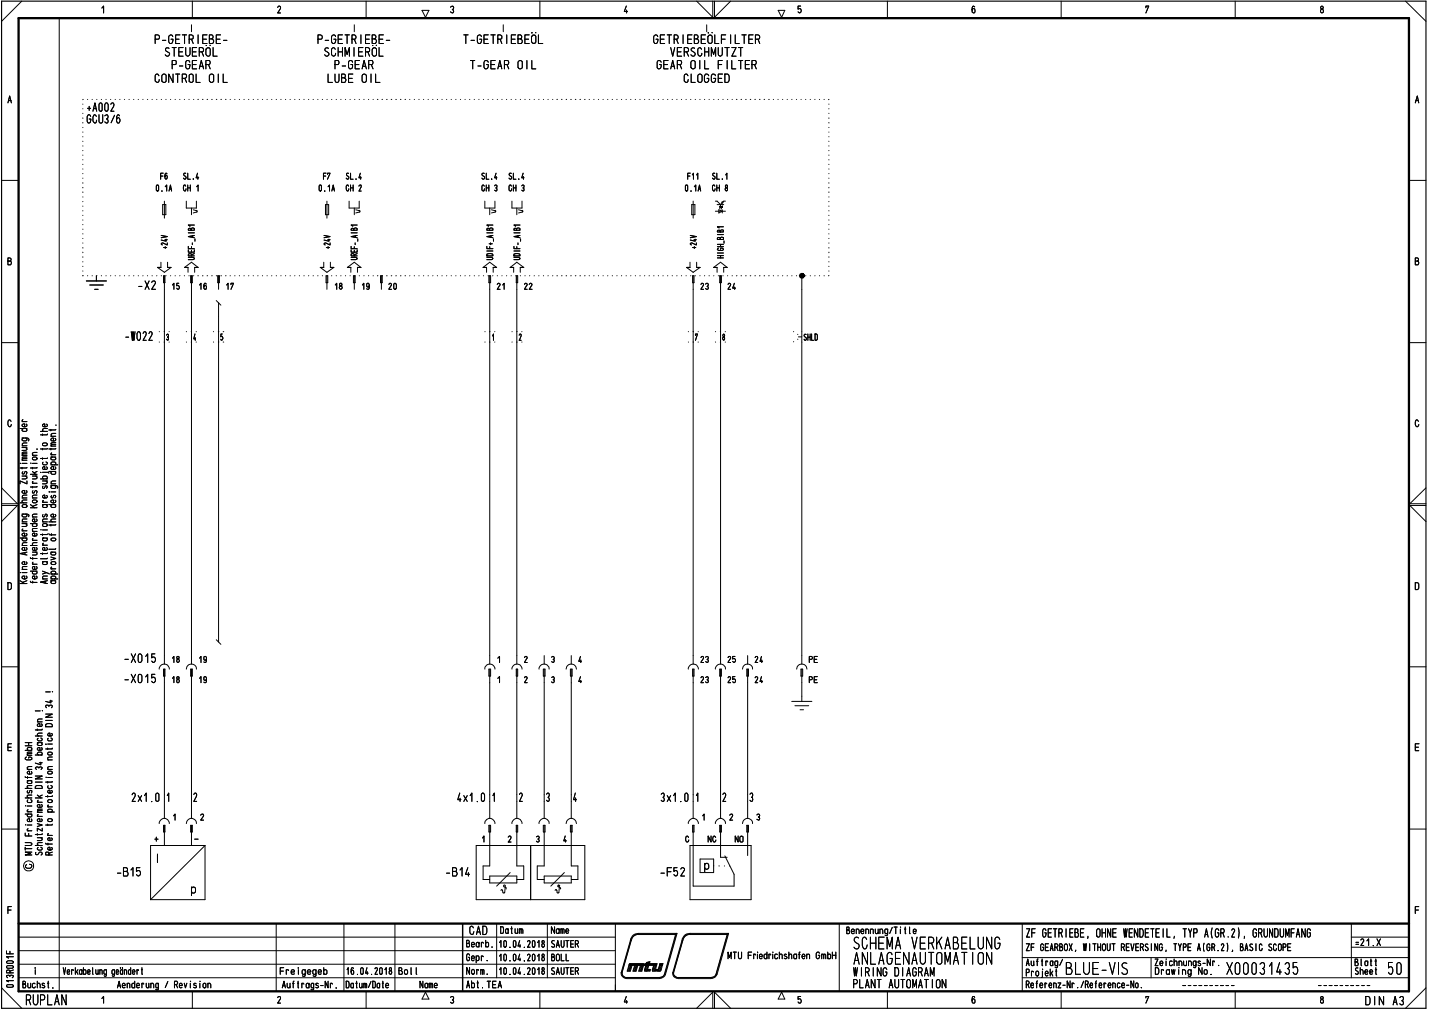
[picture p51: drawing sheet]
<svg xmlns="http://www.w3.org/2000/svg" width="420mm" height="297mm" viewBox="0 0 420 297" stroke-linecap="round" stroke-linejoin="round" font-family="sans-serif">
<defs><g id="words">
<text font-size="7.3" x="329.4" y="286.4">s</text>
<g font-size="5.2">
<text x="250.5" y="279">SO</text>
<text x="292.1" y="279">G</text>
<text x="250.7" y="283.5">ABLAG-\AUTOldT 0</text>
<text x="312.9" y="286.4">3LU1-V</text>
<text x="407.4" y="286.4">50</text>
</g>
<g font-size="4.6">
<text x="387.7" y="4">8</text>
<text x="415.7" y="30.4">A</text>
<text x="1.4" y="283.2">‹7›</text>
<text x="6.5" y="290.4">Buchs .</text>
<text x="1.1" y="295.4">\RUPLAN</text>
</g>
<g font-size="3.9">
<text x="55.9" y="9.5">1</text>
<text x="103.8" y="9.5">1</text>
<text x="147.5" y="9.5">1</text>
<text x="156.7" y="9.5">.</text>
<text x="45.2" y="13">P-GETRIEBE-</text>
<text x="48.2" y="16.7">STEUERÖL</text>
<text x="93" y="13">P-GETRIEBE-</text>
<text x="95" y="16.7">SCHMIERÖL</text>
<text x="136" y="13">T-GETRIEBEÖL</text>
<text x="191.8" y="13">GETRIEBEÖLFILTER</text>
<text x="196.9" y="16.7">VERSCHMUTZT</text>
<text x="50.2" y="20.4">P-GEAR</text>
<text x="98" y="20.4">P-GEAR</text>
<text x="137.9" y="20.4">T-GEAR OIL</text>
<text x="192.8" y="20.4">GEAR OIL FILTER</text>
<text x="45.3" y="24.4">CONTROL OIL</text>
<text x="96.1" y="24.4">LUBE OIL</text>
<text x="200.8" y="24.4">CLOGGED</text>
<text x="25.3" y="32.9">+A002</text>
<text x="25.2" y="36.3">00U3/6</text>
<text x="40.3" y="85.2">-X2</text>
<text x="36.8" y="100.2">A022</text>
<text x="36.2" y="194.8">-X015</text>
<text x="36.2" y="200.7">-X015</text>
<text x="50.3" y="200.7">18</text>
<text x="56.6" y="235.6">2</text>
<text x="134.1" y="235.6">4x1.0</text>
<text x="144.5" y="235.6">1</text>
<text x="151.5" y="235.6">12</text>
<text x="159.6" y="235.6">13</text>
<text x="167.5" y="235.6">14</text>
<text x="212" y="235.6">2</text>
<text x="219.3" y="235.6">I3</text>
<text x="34" y="257.6">-B15</text>
<text x="130.7" y="257.6">-B14</text>
<text x="193.7" y="257.6">-F52</text>
<text x="137.8" y="274.7">CAD</text>
<text x="301.3" y="275.5">ZF GETRIEBE, OHNE WENDETEIL, TYP AIGR.21, GRUNDUMFANG</text>
<text x="250.7" y="286.9">WIRING DIAGRAM</text>
<text x="250.4" y="290.4">PLANT AUTOMATION</text>
<text x="387.5" y="294.9">8</text>
<text x="401" y="295.4">DIN A3//</text>
</g>
<g font-size="3.2">
<text x="81.4" y="4">2</text>
<text x="123.8" y="5">V</text>
<text x="132.1" y="4">3</text>
<text x="183.3" y="4">4</text>
<text x="228.5" y="5">V</text>
<text x="234.3" y="5">5</text>
<text x="285.2" y="4">6</text>
<text x="336.5" y="4">7</text>
<text x="2.2" y="30.4">A</text>
<text x="2.1" y="78">B</text>
<text x="415.6" y="78">B</text>
<text x="232.8" y="100.2">: (-2LD</text>
<text x="2.1" y="125.6">0</text>
<text x="415.6" y="125.6">0</text>
<text x="2" y="173.4">D</text>
<text x="415.5" y="173.4">D</text>
<text x="2" y="220.7">E</text>
<text x="415.5" y="220.7">E</text>
<text x="2" y="268.6">F</text>
<text x="415.6" y="268.6">F</text>
<text x="248.6" y="274.5">Benennung/Title</text>
<text x="146.3" y="278.5">10.04.2018</text>
<text x="161.9" y="278.5">SAUTER</text>
<text x="213.7" y="281.9">MTU Friedrichshafen GmbH</text>
<text x="301.4" y="279.5">ZF GEARBOX, WITHOUT REVERSING, TYPE A(GR.2) , BASIC SCOPE</text>
<text x="18.4" y="286.4">Verkabelung geändert</text>
<text x="82.2" y="286.4">Fre I gegeb</text>
<text x="101.5" y="286.4">16.04.2018</text>
<text x="137" y="286.4">Norm.</text>
<text x="146.3" y="282.4">10.04.2018</text>
<text x="146.3" y="286.4">10.04.2018</text>
<text x="161.9" y="286.4">SAUTER</text>
<text x="161.9" y="282.4">BOLL</text>
<text x="301.4" y="283.8">Auftrag/</text>
<text x="301.4" y="286.9">Projekt</text>
<text x="339.3" y="286.4">Drawing No.</text>
<text x="397.9" y="286.4">Sheet</text>
<text x="13.7" y="290.4">t</text>
<text x="82.8" y="290.4">Auf trags-Nr .</text>
<text x="136.9" y="290.4">Abt. TEA</text>
<text x="301.4" y="290.4">Referenz-Nr./Reference-No.</text>
<text x="81.4" y="294.9">2</text>
<text x="132.1" y="294.9">3</text>
<text x="183.3" y="294.9">4</text>
</g>
<g font-size="2.9">
<text x="47" y="52.8">F6</text>
<text x="53.7" y="52.8">SL.4</text>
<text x="94.9" y="52.8">F7</text>
<text x="101.5" y="52.8">SL.4</text>
<text x="141.4" y="52.8">SL.4</text>
<text x="149.3" y="52.8">SL.4</text>
<text x="201.9" y="52.8">F11</text>
<text x="209.1" y="52.8">SL.1</text>
<text x="45.7" y="56.3">0.1A</text>
<text x="53.7" y="56.3">CH 1</text>
<text x="93.6" y="56.3">0.1A</text>
<text x="101.5" y="56.3">CH 2</text>
<text x="141.4" y="56.3">GH 3</text>
<text x="149.4" y="56.3">GH 3</text>
<text x="201.2" y="56.3">0.1A</text>
<text x="209.2" y="56.3">OH 8</text>
<text x="201.3" y="79.9">~i</text>
<text x="50.2" y="85.2">15</text>
<text x="98.1" y="85.2">18</text>
<text x="106" y="85.2">19</text>
<text x="114.1" y="85.2">20</text>
<text x="145.9" y="85.2">21</text>
<text x="153.9" y="85.2">22</text>
<text x="205.7" y="85.2">23</text>
<text x="213.7" y="85.2">24</text>
<text x="50.2" y="194.8">18</text>
<text x="58.2" y="194.8">19</text>
<text x="158.1" y="196.8">(13</text>
<text x="166.1" y="196.8">(14</text>
<text x="205.7" y="194.8">23</text>
<text x="213.7" y="194.8">25</text>
<text x="221.7" y="194.8">24</text>
<text x="237.6" y="194.8">PE</text>
<text x="58.2" y="200.7">19</text>
<text x="145.8" y="200.7">1</text>
<text x="153.9" y="200.7">2</text>
<text x="161.9" y="200.7">3</text>
<text x="169.9" y="200.7">4</text>
<text x="205.7" y="200.7">23</text>
<text x="213.7" y="200.7">25</text>
<text x="221.7" y="200.7">24</text>
<text x="237.6" y="200.7">PE</text>
<text x="146.9" y="274.4">Datum</text>
<text x="161.9" y="274.4">Name</text>
<text x="136.9" y="278.4">Bearb.</text>
<text x="398" y="278">.21.X</text>
<text x="117" y="286.4">Bol</text>
<text x="136.9" y="282.4">Gebr.</text>
<text x="339.2" y="283.9">Zeichnungs-Nr. vno</text>
<text x="34.3" y="290.4">Aenderung / Revision</text>
<text x="101.5" y="290.4">Datum/Date</text>
<text x="123.2" y="290.4">Name</text>
<text x="234.3" y="294.9">5</text>
<text x="285.4" y="294.9">6</text>
<text x="336.5" y="294.9">7</text>
</g>
<g font-size="2.5">
<text x="209.3" y="80.2">PI I</text>
<text x="6.3" y="161.8">aCU</text>
<text x="7.7" y="230.8">a</text>
<text x="13" y="229">•—</text>
</g>
<g font-size="1.5">
<text x="210.6" y="73.7">CJ</text>
<text x="16.2" y="125.6">•</text>
<text x="11.6" y="126.9">.C-•-•</text>
<text x="14.8" y="129.8">CU</text>
<text x="11.7" y="135.4">-•-•</text>
<text x="12.3" y="137.9">Q.)</text>
<text x="6.3" y="139.5">&lt;/)</text>
<text x="9.3" y="142.3">c-</text>
<text x="11.6" y="140.9">.0</text>
<text x="11.8" y="139.5">•-</text>
<text x="12.2" y="143.7">(/)</text>
<text x="9.3" y="145">(/)</text>
<text x="9.3" y="146.5">C</text>
<text x="12.3" y="149.3">Cr0</text>
<text x="14.1" y="145">.-</text>
<text x="14.8" y="146.5">w</text>
<text x="6.3" y="152.1">01 C</text>
<text x="8.7" y="154.9">'VJ</text>
<text x="12.3" y="154.9">0-•-•</text>
<text x="12.3" y="153.5">C -C</text>
<text x="12.3" y="152.1">CfC</text>
<text x="8.7" y="160.4">-C</text>
<text x="9.3" y="159.1">c-</text>
<text x="12.3" y="161.9">C.)•-•</text>
<text x="12.3" y="160.4">c.</text>
<text x="5.7" y="163.2">-2</text>
<text x="6.2" y="167.5">Car</text>
<text x="11.7" y="163.2">-•-• 0</text>
<text x="8.7" y="168.8">'VJ</text>
<text x="9.4" y="170.3">NC</text>
<text x="11.6" y="171.6">¢a</text>
<text x="12.2" y="168.8">&gt;,CL</text>
<text x="14.7" y="170.3">CL</text>
<text x="7.2" y="220.6">-CC</text>
<text x="10.1" y="222">.30</text>
<text x="10.2" y="216.4">22</text>
<text x="13.2" y="220.6">-•-•</text>
<text x="7.8" y="226.2">C</text>
<text x="7.8" y="227.6">CU</text>
<text x="13.8" y="223.4">C</text>
<text x="13.8" y="226.2">C</text>
<text x="7.8" y="233.2">(17</text>
<text x="10.2" y="230.8">dQ</text>
<text x="13.8" y="238.8">CL</text>
<text x="7.2" y="240.2">-CC</text>
<text x="7.8" y="244.3">c-</text>
<text x="7.8" y="241.6">CU</text>
<text x="7.1" y="250">I-</text>
<text x="10.2" y="251.4">Cf)</text>
</g>
</g></defs>
<path d="M.5 .3h418.5v295.9h-418.5z" fill="none" stroke="#000" stroke-width=".34"/>
<path d="M5.5 5.3h408.5v286h-408.5zM5.5 271.4h408.5" fill="none" stroke="#000" stroke-width=".68"/>
<g fill="none" stroke="#000" stroke-width=".29">
<path d="M6.4 .3l-5.9 6M17.4 5.3v286M29.9 2.4l.5-.6v2M56.5 .3v5M107.6 .3v5M158.6 .3v5M204.7 .3l4.7 4.8v-4.8M209.9 .3v4.8l4.8-4.8M260.7 .3v5M311.8 .3v5M362.9 .3v5M413 .3l6 6"/>
<path d="M.5 53h5M414 53h5M.5 100.7h5M414 100.7h5M.5 148.5h4.6l-4.6 4.7M.5 143.3l4.6 4.7h-4.6M419 148.5h-4.8l4.8 4.7M419 143.3l-4.8 4.7h4.8M.5 195.9h5M414 195.9h5M.5 243.6h5M7.4 247.6h1.5l.5 .2-.1 .4-.4 .2h-1.5"/>
<path d="M7.4 244.8v.8h2M7.4 249.3h2M8 242.4h1.4M8.4 244.9v.7M9.4 250.4h-2l1.6 .4-1.6 .4h2M414 243.6h5M5.5 275.3h175.3M5.5 279.3h175.3M81.2 271.4v19.9M101 271.4v19.9M116 271.4v19.9M145.9 271.4v15.9"/>
<path d="M160.8 271.4v15.9M180.8 271.4v19.9M246.6 271.4v19.9M300.4 271.4v19.8M397 271.4v15.9M397 278.3h17M397 275.3h17M.5 290.2l5.9 6M2.1 289.4l1.5-.1a.38 .38 0 0 1 .3 .4 .38 .38 0 0 1-.4 .4l-1.4-.1-.2-.3zM2.2 287.3l-.3-.4a.55 .55 0 0 1 .5-.4 .55 .55 0 0 1 .5 .4 .48 .48 0 0 1 .6-.4 .48 .48 0 0 1 .4 .5l-.3 .3M2.9 285.8v-.6a.55 .55 0 0 0-.5-.2 .55 .55 0 0 0-.5 .4v.4h2M3.9 288.1h-2l.6 .4"/>
<path d="M3.9 285l-1 .3M5.5 287.3h175.3M5.5 283.3h175.3M29.9 293.4l.5-.6v1.9M56.5 291.3v4.9M107.6 291.3v4.9M125 291.5l1 2h-2zM158.6 291.3v4.9M204.7 296.2l4.7-4.7v4.7M209.9 296.2v-4.7l4.8 4.7M229.7 291.5l.9 2h-2zM260.7 291.3v4.9"/>
<path d="M300.4 287.3h113.6M300.4 281.3h113.6M311.8 291.3v4.9M338.2 281.3v6M362.9 291.3v4.9M398.1 282.6h.6l.4 .4-.2 .7h-.8v-1.9l.8 .1v.5l-.2 .2M399.9 281.8v1.8l.2 .1M401.9 282.4l-.1 1.1-.6 .2-.2-.3 .2-1h.4l.3 .3M402.6 282.4h.5M402.8 281.8v1.9h.3M404 282.4h.4M404.2 281.8v1.9h.2"/>
<path d="M419 290.2l-6 6"/>
<circle cx="8.4" cy="254.4" r="1.49"/>
</g>
<path d="M135.9 271.4v19.9" fill="none" stroke="#000" stroke-width=".42"/>
<path d="M8 238.5h1.4M8 236.8h1.4M8.3 237.9l-.3 .4 .3 .2M7.6 242.4h.1" fill="none" stroke="#000" stroke-width=".29"/>
<g fill="none" stroke="#000" stroke-width=".29">
<path d="M7.4 218.2h2M8.4 218.2v.9M7.4 228.2l.1 .2h1.9M7.4 234.4h2M7.6 236.8h.1M7.8 222.4l-.4 .4v.2l.4 .3 1.6-.2-.2-.6-.8-.1v.4M8 221.9h1.4M8.1 228.2v.5M9 234.9l.4 .2v.5l-.3 .2-.9-.1-.2-.2 .2-.5M9.4 233.6l-1.3 .1-.1 .5 .4 .2M9.4 221.4h-1.1l-.3 .2 .3 .3M9.4 221l-1.3 .1-.1 .1 .3 .2"/>
<path d="M7.4 247.6h1.5l.5 .2-.1 .4-.4 .2h-1.5M7.4 244.8v.8h2M7.4 249.3h2M8 242.4h1.4M8.4 244.9v.7M9.4 250.4h-2l1.6 .4-1.6 .4h2"/>
</g>
<path d="M8 238.5h1.4M8 236.8h1.4M8.3 237.9l-.3 .4 .3 .2M7.6 242.4h.1" fill="none" stroke="#000" stroke-width=".29"/>
<g fill="none" stroke="#000" stroke-width=".29">
<path d="M7.4 218.2h2M8.4 218.2v.9M10.4 208.9h1.4M11 218.2h1.1l.3 .6-.3 .2h-.8l-.3-.2 .3-.6M11 214.2v.4M11 212.1h1.4M12 216.8l.4 .4-.3 .5h-.8l-.3-.4 .2-.4M12.1 219.7l.3 .4-.4 .4-1-.2v-.5l.7-.2v.9M12.1 212.7l.3 .2-.3 .5h-.9l-.2-.5 .7-.3v.8M12.4 214.2l-.1 .3h-1.9M12.4 211.2l-1.2 .1-.2 .2 .2 .6M12.4 218.2l-.2 .1"/>
<path d="M7.4 228.2l.1 .2h1.9M7.4 234.4h2M7.6 236.8h.1M7.8 222.4l-.4 .4v.2l.4 .3 1.6-.2-.2-.6-.8-.1v.4M8 221.9h1.4M8.1 228.2v.5M9 234.9l.4 .2v.5l-.3 .2-.9-.1-.2-.2 .2-.5M9.4 233.6l-1.3 .1-.1 .5 .4 .2M9.4 221.4h-1.1l-.3 .2 .3 .3M9.4 221l-1.3 .1-.1 .1 .3 .2M10.4 228h2l-2 .9h2M10.4 234.4h2"/>
<path d="M10.5 231.1l.3-.3h1.2l.4 .3v.5h-2zM10.7 226.1l-.3-.5a.55 .55 0 0 1 .5-.3 .55 .55 0 0 1 .5 .3 .48 .48 0 0 1 .5-.3 .48 .48 0 0 1 .4 .5l-.2 .3M11 239.9h1.4M11 238.7h1.4M11 235.7h1.4M11 233.6l1 .8M11.2 239.4l-.2 .2 .3 .3M11.2 235.1l-.2 .3 .3 .3M11.6 224.1h.8M12 223.9v.8l-1.6-.5M12.1 236.4l.3 .5-.4 .3-1-.1v-.5l.2-.2h.5v.8M12.4 238.2h-1.2l-.2 .2 .2 .3"/>
<path d="M12.4 237.7h-1.2l-.2 .3 .4 .2M12.4 233.6l-.8 .4M10.4 248.4h2M11 242l1.4 .4-1.4 .4M11 246.1h1.4M11 244.9v.5M12 248.9l.4 .4-.3 .5-1.1-.2v-.3l.2-.3M12 246.1l.3 .2v.5l-1.3 .2M12.1 240.6l.3 .3-.3 .5h-.9l-.2-.4v-.3l.7-.2v.9M12.4 247.6h-1.3l-.1 .5 .4 .3M12.4 244.9l-.1 .3h-1.9M12.4 243.3v.9l-1.4-.9v.9"/>
</g>
<g fill="none" stroke="#000" stroke-width=".29">
<path d="M10.4 208.9h1.4M11 218.2h1.1l.3 .6-.3 .2h-.8l-.3-.2 .3-.6M11 214.2v.4M11 212.1h1.4M12 216.8l.4 .4-.3 .5h-.8l-.3-.4 .2-.4M12.1 219.7l.3 .4-.4 .4-1-.2v-.5l.7-.2v.9M12.1 212.7l.3 .2-.3 .5h-.9l-.2-.5 .7-.3v.8M12.5 208.9h.1M12.4 214.2l-.1 .3h-1.9M12.4 211.2l-1.2 .1-.2 .2 .2 .6M12.4 218.2l-.2 .1M10.4 228h2l-2 .9h2"/>
<path d="M10.4 234.4h2M10.5 231.1l.3-.3h1.2l.4 .3v.5h-2zM10.7 226.1l-.3-.5a.55 .55 0 0 1 .5-.3 .55 .55 0 0 1 .5 .3 .48 .48 0 0 1 .5-.3 .48 .48 0 0 1 .4 .5l-.2 .3M11 239.9h1.4M11 238.7h1.4M11 235.7h1.4M11 233.6l1 .8M11.2 239.4l-.2 .2 .3 .3M11.2 235.1l-.2 .3 .3 .3M11.6 224.1h.8M12 223.9v.8l-1.6-.5M12.1 236.4l.3 .5-.4 .3-1-.1v-.5l.2-.2h.5v.8"/>
<path d="M12.4 238.2h-1.2l-.2 .2 .2 .3M12.4 237.7h-1.2l-.2 .3 .4 .2M12.4 233.6l-.8 .4M10.4 248.4h2M11 242l1.4 .4-1.4 .4M11 246.1h1.4M11 244.9v.5M12 248.9l.4 .4-.3 .5-1.1-.2v-.3l.2-.3M12 246.1l.3 .2v.5l-1.3 .2M12.1 240.6l.3 .3-.3 .5h-.9l-.2-.4v-.3l.7-.2v.9M12.4 247.6h-1.3l-.1 .5 .4 .3M12.4 244.9l-.1 .3h-1.9"/>
<path d="M12.4 243.3v.9l-1.4-.9v.9"/>
</g>
<g fill="none" stroke="#000" stroke-width=".29">
<path d="M12.5 208.9h.1M13.4 212.9l.6-.3 1 .1 .4 .3v.5h-2zM13.4 209.8h2l-2 .9h2M13.4 211.7h2M13.4 203.3h1.4M13.5 218.6h.1M13.7 207.9l-.3-.3 .2-.4h.5l.3 .3 .3-.3 .6 .1 .1 .3-.3 .3M14 218.6h1.4M14.6 206h.8M14.9 216.8l.5 .4-.4 .5h-.7l-.3-.3 .2-.5M14.9 205.7v.8l-1.5-.4M15.1 215.5l.3 .2-.3 .5h-.8l-.3-.5 .4-.3h.3v.8"/>
<path d="M14 229.6v.4M14 233.8v.4M14 237.1h1.4M14.1 235.1l.3-.2 .8 .1 .2 .5-1 .3-.4-.3zM14.1 226.7l.3-.1 .8 .1 .2 .5-1 .2-.4-.2zM14.1 221.1l.3-.1 .8 .1 .2 .5-1 .2-.4-.2zM14.3 236.6h-.3l.3 .5M14.9 230.8l.5 .3-.4 .5h-.7l-.3-.2 .2-.5M15.1 232.2l.3 .3-.3 .5h-.8l-.3-.3 .1-.4 .6-.1v.8M15.4 233.8l-.1 .2h-1.9M15.4 229.6v.2h-2M13.4 247.7l.1 .3h1.9"/>
<path d="M14 245.4h1.4M14 242.1v.5M14.1 240.7l.3-.2 .8 .1 .2 .5-1 .3-.4-.3zM14.1 247.7v.5M14.3 244.9l-.3 .1 .3 .4M14.4 251.2l-.2-.8-.8 .1v.7h2M15.1 249l.3 .4-.5 .4-.8-.2v-.5l.6-.2v.9M15.1 246.2l.3 .4-.5 .4-.8-.2v-.5l.6-.2v.9M15.4 242.1l-.1 .3h-1.9M15.4 250.4l-1 .3"/>
</g>
<g fill="none" stroke="#000" stroke-width=".29">
<path d="M13.4 212.9l.6-.3 1 .1 .4 .3v.5h-2zM13.4 209.8h2l-2 .9h2M13.4 211.7h2M13.4 203.3h1.4M13.5 218.6h.1M13.7 207.9l-.3-.3 .2-.4h.5l.3 .3 .3-.3 .6 .1 .1 .3-.3 .3M14 218.6h1.4M14.6 206h.8M14.9 216.8l.5 .4-.4 .5h-.7l-.3-.3 .2-.5M14.9 205.7v.8l-1.5-.4M15.1 215.5l.3 .2-.3 .5h-.8l-.3-.5 .4-.3h.3v.8M15.5 203.3h.1"/>
<path d="M14 229.6v.4M14 233.8v.4M14 237.1h1.4M14.1 235.1l.3-.2 .8 .1 .2 .5-1 .3-.4-.3zM14.1 226.7l.3-.1 .8 .1 .2 .5-1 .2-.4-.2zM14.1 221.1l.3-.1 .8 .1 .2 .5-1 .2-.4-.2zM14.3 236.6h-.3l.3 .5M14.9 230.8l.5 .3-.4 .5h-.7l-.3-.2 .2-.5M15.1 232.2l.3 .3-.3 .5h-.8l-.3-.3 .1-.4 .6-.1v.8M15.4 233.8l-.1 .2h-1.9M15.4 229.6v.2h-2M13.4 247.7l.1 .3h1.9"/>
<path d="M14 245.4h1.4M14 242.1v.5M14.1 240.7l.3-.2 .8 .1 .2 .5-1 .3-.4-.3zM14.1 247.7v.5M14.3 244.9l-.3 .1 .3 .4M14.4 251.2l-.2-.8-.8 .1v.7h2M15.1 249l.3 .4-.5 .4-.8-.2v-.5l.6-.2v.9M15.1 246.2l.3 .4-.5 .4-.8-.2v-.5l.6-.2v.9M15.4 242.1l-.1 .3h-1.9M15.4 250.4l-1 .3"/>
</g>
<path d="M12.5 158.1h1.1l.3 .5-.3 .3h-.8l-.3-.3 .3-.5M12.5 156.9v.4M12.5 155.7h1.4M13.9 156.9l-.1 .2h-1.9M13.9 158.1l-.2 .1M12.5 165h1.1l.3 .4-.1 .3-.2 .2-.9-.1-.2-.4 .3-.4M12.5 170.1h1.4M13.9 169.2h-1.2l-.2 .5 .2 .4M13.9 164l-.1 .2h-1.9M13.9 165l-.2 .1M15.5 203.3h.1M8.7 253.9a.6 .6 0 0 1 .7 .6 .6 .6 0 0 1-.6 .6h-.8l-.4-.3-.1-.5 .3-.3" fill="none" stroke="#000" stroke-width=".29"/>
<g fill="none" stroke="#000" stroke-width=".29">
<path d="M12.5 138.8h1.5l.4 .2M12.5 130.4l1-.3a.42 .42 0 0 1 .4 .5 .42 .42 0 0 1-.4 .4l-.8-.1zM12.5 127.5v.4M12.5 131.7v.5M13.5 135.7l.4 .4-.3 .5-.9-.1-.2-.3 .2-.4M13.7 124.6l.2 .3-.1 .3-.9 .2a.45 .45 0 0 1-.4-.6 .45 .45 0 0 1 .7-.3v.9M13.9 131.7l-.1 .2h-1.9M13.9 127.5l-.1 .3h-1.9M12.1 155.7h.1M12.5 158.1h1.1l.3 .5-.3 .3h-.8l-.3-.3 .3-.5M12.5 147.6h1.4M12.5 156.9v.4"/>
<path d="M12.5 155.7h1.4M12.7 147.1l-.2 .2 .3 .3M13.5 141.3a.42 .42 0 0 1 .4 .4 .42 .42 0 0 1-.4 .5h-1M13.7 145.5l.2 .3-.2 .5h-1l-.2-.5 .7-.3v.8M13.9 156.9l-.1 .2h-1.9M13.9 158.1l-.2 .1M12.5 165h1.1l.3 .4-.1 .3-.2 .2-.9-.1-.2-.4 .3-.4M12.5 170.1h1.4M13.9 169.2h-1.2l-.2 .5 .2 .4M13.9 164l-.1 .2h-1.9M13.9 165l-.2 .1"/>
</g>
<g fill="none" stroke="#000" stroke-width=".29">
<path d="M5.9 125.9h2M6 136.1h.1M6.5 128.7l1.8 .1 .2 .3-.2 .4M6.5 137.3v.5M6.5 136.1h1.4M6.5 135.2h1.4M6.5 133.9h1.4M6.5 131.5h1.4M6.5 131h1.4M6.5 123.9h1.4M6.7 123.3l-.2 .2 .3 .4M6.8 128.7l-.3 .3 .3 .5h.8l.3-.2-.3-.6"/>
<path d="M6.8 125.9l-.3 .3 .3 .5h.8l.3-.2-.3-.6M7.5 139.9l.4 .3-.1 .3-1.3 .2M7.5 131.5l.4 .3-.1 .4-1.3 .1M7.7 124.6l.2 .5-.4 .3-.9-.2v-.5l.6-.2v.9M7.9 137.3l-.1 .2h-1.9M7.9 134.7h-1.2l-.2 .3 .2 .2M7.9 134.3h-1.2l-.2 .2 .4 .2M7.9 133.3h-1.2l-.2 .3 .2 .3M7.9 132.8l-1.3 .1v.4h.3M7.9 130.1l-1.3 .2 .1 .7M8.9 139.4h2M9.5 136.1h1.4"/>
<path d="M9.5 137.3v.5M9.5 139.9h1.4M9.5 138.5l1 .9M10.5 139.9l.4 .3-.2 .4-1.2 .1M10.9 137.3v.2h-2M10.9 138.5l-.9 .4M12.5 138.8h1.5l.4 .2M12.5 130.4l1-.3a.42 .42 0 0 1 .4 .5 .42 .42 0 0 1-.4 .4l-.8-.1zM12.5 127.5v.4M12.5 131.7v.5M13.5 135.7l.4 .4-.3 .5-.9-.1-.2-.3 .2-.4M13.7 124.6l.2 .3-.1 .3-.9 .2a.45 .45 0 0 1-.4-.6 .45 .45 0 0 1 .7-.3v.9"/>
<path d="M13.9 131.7l-.1 .2h-1.9M13.9 127.5l-.1 .3h-1.9M5.9 158.1h2M5.9 147.7h2M6.5 156h1.4M6.5 153.8h1.4M6.5 153.3h1.4M6.5 146.3h1.4M6.6 148.4l.9-.1 .3 .1 .1 .4-1 .3-.3-.2zM6.7 155.4l-.2 .3 .3 .3M6.8 158.1l-.3 .2 .3 .6 .9-.1 .2-.5-.3-.2M7.5 153.8l.3 .2v.5l-1.3 .2"/>
<path d="M7.7 156.7l.2 .3-.2 .5h-1l-.2-.4 .1-.3 .6-.2v.9M7.7 144.2l.2 .4-.4 .3-.9-.1-.1-.4 .7-.3v.8M7.9 152.5l-1.3 .1 .1 .7M7.9 146.9l-1.3 .1-.1 .4 .4 .3M7.9 145.5l-1.3 .1 .1 .7M7.9 141.3v.9l-2-.9v.9M8.9 149.2h2M8.9 148.3l1.2 .9M9.5 147.2l.4-.3h.6l.4 .3v.2l-.2 .3h-.8zM9.5 156.1h1.4M9.5 142.9v.4M10.6 156.7l.3 .3-.3 .5h-.9l-.1-.7 .6-.2v.9"/>
<path d="M10.6 152.5l.3 .5-.4 .3-.8-.1-.2-.5 .2-.2h.5v.8M10.9 155.3l-1.3 .1 .1 .7M10.9 142.9v.2h-2M10.9 148.3l-1.3 .5M12.1 155.7h.1M12.5 147.6h1.4M12.7 147.1l-.2 .2 .3 .3M13.5 141.3a.42 .42 0 0 1 .4 .4 .42 .42 0 0 1-.4 .5h-1M13.7 145.5l.2 .3-.2 .5h-1l-.2-.5 .7-.3v.8M5.9 171.4h2M5.9 170.6l1.3 .8M6 168.2h.1"/>
<path d="M6.5 168.2h1.4M7.7 169.2l.2 .6-.4 .3-.9-.2-.1-.4 .2-.3h.5v.9M7.7 165.1l.2 .4-.4 .4-.9-.2v-.5l.6-.2v.9M7.9 170.6l-1.3 .5M8.9 170.8l.2 .3h1.8M8.9 163.8l.1 .3h1.9M9.5 165.8h1.4M9.6 163.8v.5M9.6 170.8v.5M9.7 165.2l-.2 .4 .3 .2M10.5 162.2l.4 .4-.2 .4-1.2 .1M10.6 166.5l.3 .5-.4 .3-.8-.1-.2-.5 .2-.2h.5v.8"/>
</g>
<g fill="none" stroke="#000" stroke-width=".29">
<path d="M8.9 139.4h2M9.1 136.1h.1M9.5 133.8h1.4M9.5 137.3v.5M9.5 139.9h1.4M9.5 138.5l1 .9M9.5 136.1h1.4M9.7 134.4h1l.2 .5-1 .2-.4-.2zM10.5 139.9l.4 .3-.2 .4-1.2 .1M10.9 132.9l-1.3 .2 .1 .7M10.9 132h.1M10.9 137.3v.2h-2"/>
<path d="M10.9 138.5l-.9 .4M8.9 149.2h2M8.9 148.3l1.2 .9M9.5 147.2l.4-.3h.6l.4 .3v.2l-.2 .3h-.8zM9.5 156.1h1.4M9.5 142.9v.4M10.6 156.7l.3 .3-.3 .5h-.9l-.1-.7 .6-.2v.9M10.6 152.5l.3 .5-.4 .3-.8-.1-.2-.5 .2-.2h.5v.8M10.9 155.3l-1.3 .1 .1 .7M10.9 142.9v.2h-2M10.9 148.3l-1.3 .5M8.9 170.8l.2 .3h1.8"/>
<path d="M8.9 163.8l.1 .3h1.9M9.5 165.8h1.4M9.6 163.8v.5M9.6 170.8v.5M9.7 165.2l-.2 .4 .3 .2M10.5 162.2l.4 .4-.2 .4-1.2 .1M10.6 166.5l.3 .5-.4 .3-.8-.1-.2-.5 .2-.2h.5v.8"/>
</g>
<g fill="none" stroke="#000" stroke-width=".29">
<path d="M207.6 7.3v2M24.3 38.8v.1M35.2 29.2h.1M36.5 29.2h.1M37.9 29.2h.1M39.2 29.2h.1M40.6 29.2h.1M42 29.2h.1M43.3 29.2h.1M44.7 29.2h.1M46 29.2h.1M47.4 29.2h.1"/>
<path d="M48.7 29.2h.1M50.1 29.2h.1M51.4 29.2h.1M52.8 29.2h.1M54.1 29.2h.1M55.5 29.2h.1M56.9 29.2h.1M58.1 29.2h.2M59.5 29.2h.1M60.8 29.2h.2M62.2 29.2h.2M63.5 29.2h.2"/>
<path d="M64.9 29.2h.2M66.3 29.2h.1M67.6 29.2h.1M69 29.2h.1M70.3 29.2h.1M71.7 29.2h.1M73 29.2h.1M74.4 29.2h.1M75.7 29.2h.1M77.1 29.2h.1M78.4 29.2h.1M79.8 29.2h.1"/>
<path d="M81.2 29.2h.1M82.5 29.2h.1M83.9 29.2h.1M85.2 29.2h.1M86.6 29.2h.1M87.9 29.2h.1M89.3 29.2h.1M90.6 29.2h.1M92 29.2h.1M93.3 29.2h.1M94.7 29.2h.1M96.1 29.2h.1"/>
<path d="M97.4 29.2h.1M98.8 29.2h.1M100.1 29.2h.1M101.5 29.2h.1M102.8 29.2h.1M104.2 29.2h.1M105.5 29.2h.1M106.9 29.2h.1M108.2 29.2h.1M109.6 29.2h.1M110.9 29.2h.1M112.2 29.2h.2"/>
<path d="M113.6 29.2h.1M114.9 29.2h.2M116.3 29.2h.2M117.6 29.2h.2M119 29.2h.2M120.4 29.2h.1M121.7 29.2h.1M123.1 29.2h.1M124.4 29.2h.1M125.8 29.2h.1M127.1 29.2h.1M128.5 29.2h.1"/>
<path d="M129.8 29.2h.1M131.2 29.2h.1M132.5 29.2h.1M133.9 29.2h.1M135.3 29.2h.1M136.6 29.2h.1M138 29.2h.1M139.3 29.2h.1M140.7 29.2h.1M142 29.2h.1M143.4 29.2h.1M144.7 29.2h.1"/>
<path d="M146.1 29.2h.1M147.4 29.2h.1M148.8 29.2h.1M150.2 29.2h.1M151.5 29.2h.1M152.9 29.2h.1M154.2 29.2h.1M155.6 29.2h.1M156.9 29.2h.1M158.3 29.2h.1M159.6 29.2h.1M161 29.2h.1"/>
<path d="M162.3 29.2h.1M163.6 29.2h.2M165 29.2h.1M166.3 29.2h.2M167.7 29.2h.2M169 29.2h.2M170.4 29.2h.2M171.7 29.2h.2M173.1 29.2h.1M174.5 29.2h.1M175.8 29.2h.1M177.2 29.2h.1"/>
<path d="M178.5 29.2h.1M179.9 29.2h.1M181.2 29.2h.1M182.6 29.2h.1M183.9 29.2h.1M185.3 29.2h.1M186.6 29.2h.1M188 29.2h.1M189.4 29.2h.1M190.7 29.2h.1M192.1 29.2h.1M193.4 29.2h.1"/>
<path d="M194.8 29.2h.1M196.1 29.2h.1M197.5 29.2h.1M198.8 29.2h.1M200.2 29.2h.1M201.5 29.2h.1M202.9 29.2h.1M204.3 29.2h.1M205.6 29.2h.1M207 29.2h.1M208.3 29.2h.1M209.7 29.2h.1"/>
<path d="M211 29.2h.1M212.4 29.2h.1M213.7 29.2h.1M215.1 29.2h.1M216.4 29.2h.1M217.7 29.2h.2M219.1 29.2h.1M220.4 29.2h.2M221.8 29.2h.2M223.1 29.2h.2M224.5 29.2h.2M225.8 29.2h.2"/>
<path d="M227.2 29.2h.1M228.6 29.2h.1M229.9 29.2h.1M231.3 29.2h.1M232.6 29.2h.1M234 29.2h.1M235.3 29.2h.1M236.7 29.2h.1M238 29.2h.1M239.4 29.2h.1M240.7 29.2h.1M242.1 29.2h.1"/>
<path d="M243.5 29.2v.1M243.5 30.6h.1M243.5 31.9v.1M243.5 33.3v.1M243.5 34.6v.2M243.5 36v.2M243.5 37.4v.1M243.5 38.8v.1M24.3 40.1v.1M24.3 41.5v.1M24.3 42.8v.1M24.3 44.2v.1"/>
<path d="M24.3 45.6h.1M24.3 46.9v.1M24.3 48.3h.1M24.3 49.6v.1M24.3 51v.1M24.3 52.3v.1M24.3 53.7v.1M24.3 55v.2M24.3 56.4v.2M24.3 57.8v.1M24.3 59.2v.1M48.3 59.1v5"/>
<path d="M54.7 59.1v2h3v-2M96.1 59.1v5M102.6 59.1v2h2.9v-2M142.5 59.1v2h2.9v-2M150.4 59.1v2h3v-2M203.7 59.1v5M210.2 59.1h.5l1 1 .9-1h.5M212 59.4l.5-.1-.2 .5M243.5 40.1v.1M243.5 41.5v.1M243.5 42.8v.1M243.5 44.2v.1"/>
<path d="M243.5 45.6h.1M243.5 46.9v.1M243.5 48.3h.1M243.5 49.6v.1M243.5 51v.1M243.5 52.3v.1M243.5 53.7v.1M243.5 55v.2M243.5 56.4v.2M243.5 57.8v.1M243.5 59.2v.1M24.3 60.5v.1"/>
<path d="M24.3 61.9v.1M24.3 63.2v.1M24.3 64.6v.1M24.3 66h.1M24.3 67.3v.1M24.3 68.7h.1M24.3 70v.1M24.3 71.4v.1M24.3 72.7v.2M24.3 74.1v.2M24.3 75.4v.2M24.3 76.9v.1"/>
<path d="M24.3 78.2v.1M24.3 79.6v.1M47.3 77v1.6h-1l2 1.4 1.9-1.4h-1v-1.6M47.4 69.2l1.7 .3-1.7 .3M47.8 60.1h.9v3h-.9zM48 72.7h1M48.5 70.4h.6M48.6 72.5v.5M48.8 70.3v.6l-1.4-.4M49.1 71.4v.6l-1.5-.6-.2 .3 .3 .3M55.3 75.6h1.4l.4 .3-.4 .4h-1.4M55.3 73.4v.7h1.8v-.7"/>
<path d="M55.3 72.4v.7h1.8M55.3 68.4h1.8M56.2 67.3l-.5-.2-.4 .2v.3h1.8v-.5l-.4-.1-.5 .1v.5M56.3 75.2v-.5a.56 .56 0 0 0-1 .1v.4h1.8M56.3 61.1v2M56.3 72.5v.6M56.3 73.6v.5M56.5 71.4v.5M56.6 69.3v.4M56.8 61.6l.9 .3M57.1 69.2l-1.8 .3 1.8 .3M57.1 66.1h-1.8l.5 .4"/>
<path d="M57.1 74.5l-.8 .3M57.3 70.2v.7M57.7 61.8a.25 .25 0 0 1 .3 .3 .25 .25 0 0 1-.3 .2l-.9 .3M95.1 77v1.6h-1l2 1.4 2-1.4h-1v-1.6M95.2 69.2l1.8 .3-1.8 .3M95.6 60.1h1v3h-1zM95.9 72.7h.9M96.3 70.4h.7M96.4 72.5v.5M96.6 70.3v.6l-1.4-.4M97 71.4v.6l-1.5-.6-.3 .3 .3 .3M103.2 75.6h1.3l.4 .3-.4 .4h-1.3"/>
<path d="M103.2 73.4v.7h1.7v-.7M103.2 72.4v.7h1.7M103.2 68.4h1.7M103.9 67.3l-.4-.2-.3 .2v.3h1.7v-.5a.59 .59 0 0 0-.7-.1 .59 .59 0 0 0-.3 .6M104.1 75.2a.56 .56 0 0 0-.2-.6 .56 .56 0 0 0-.6 0l-.1 .6h1.7M104.1 61.1v2M104.1 72.5v.6M104.1 73.6v.5M104.4 71.4v.5M104.4 69.3v.4M104.5 61.6l1 .3M104.9 69.2l-1.7 .3 1.7 .3"/>
<path d="M104.9 66.1h-1.7l.5 .4M104.9 74.5l-.8 .3M105.1 70.2v.7M105.5 61.8a.25 .25 0 0 1 .3 .3 .25 .25 0 0 1-.3 .2l-1 .3M143 75.6h1.4l.4 .3-.4 .4h-1.4M143 74.7l1.7-.1 .1 .6h-1.8zM143 72.4v.7h1.8M143 68.4h1.8M143 73.7h1.8M143.7 71.6h1M143.8 67.3l-.5-.2-.3 .1v.4h1.8v-.5a.59 .59 0 0 0-.7-.1 .59 .59 0 0 0-.3 .6M143.9 61.1v2"/>
<path d="M143.9 72.5v.6M144.1 71.4v.5M144.2 69.3v.4M144.4 61.6l1 .3M144.8 69.2l-1.8 .3 1.8 .3M144.8 66.1h-1.8l.6 .4M145 70.2v.7M145.4 61.8a.25 .25 0 0 1 .3 .3 .25 .25 0 0 1-.3 .2l-1 .3M151 75.6h1.4l.4 .3-.4 .4h-1.4M151 74.7l1.6-.1 .2 .6h-1.8zM151 72.4v.7h1.8M151 68.4h1.8"/>
<path d="M151 73.7h1.8M151.8 67.3l-.5-.2-.3 .1v.4h1.8v-.5a.59 .59 0 0 0-.7-.1 .59 .59 0 0 0-.3 .6M151.8 61.1v2M151.8 72.5v.6M152.2 69.3v.4M152.2 71.4v.5M152.4 61.6l1 .3M152.8 69.2l-1.8 .3 1.8 .3M152.8 66.1h-1.8l.5 .4M153 70.2v.7M153.4 61.8a.25 .25 0 0 1 .2 .3 .25 .25 0 0 1-.2 .2l-1 .3M202.8 69.2l1.8 .3-1.8 .3"/>
<path d="M203.2 60.1h1v3h-1zM203.5 72.7h.9M203.9 70.4h.7M204 72.5v.5M204.3 70.3v.6l-1.5-.4M204.6 71.4v.6l-1.5-.6-.3 .3 .4 .3M204.7 78.6h1l-2 1.4M209.7 78.6l2-1.6 2 1.6h-1.1M210.2 62.1h2.9M210.7 60.1h1.9M210.8 75.8h1.8M210.8 75.1h1.8"/>
<path d="M210.8 74.3h1.8M210.8 71.8h1.8M210.8 68.9h1.8M211.2 61.6l1 .5-1 .5zM211.6 69.9l-.7-.1-.1 .6h1.8v-.6h-1v.6M211.6 67.8l-.7-.2-.1 .6h1.8v-.6l-1 .1v.5M211.7 60.5v.3h-.2zM211.7 71.8v.7M211.7 75.1v.7M211.7 60.5l-.2 .8M212.2 61.6v1M212.2 60.6l-.3 .9"/>
<path d="M212.2 60.6l-.2 .4zM212.6 66.6h-1.8l.5 .4M212.7 70.8v.7M243.5 60.5v.1M243.5 61.9v.1M243.5 63.2v.1M243.5 64.6v.1M243.5 66h.1M243.5 67.3v.1M243.5 68.7h.1M243.5 70v.1M243.5 71.4v.1"/>
<path d="M243.5 72.7v.2M243.5 74.1v.2M243.5 75.4v.2M243.5 76.9v.1M243.5 78.2v.1M243.5 79.6v.1M24.3 80.9l.1 .1M25.4 82.5h5.9M25.7 81h.1M26.4 83.7h4M27.1 81h.1M27.8 85h1"/>
<path d="M28.3 81v1.5M28.4 81h.1M29.8 81h.1M31.1 81h.1M32.5 81h.1M33.8 81h.1M35.2 81h.1M36.5 81h.1M37.9 81h.1M39.2 81h.1M40.6 81h.1M42 81h.1"/>
<path d="M43.3 81h.1M44.7 81h.1M46 81h.1M46.8 97.5h.1M47.4 81h.1M48 81h.5v2.1h-.5zM48.2 97.5h.1M48.3 81v114.2M48.7 81h.1M48.9 98.5l.3-.4 .3 .3v.4l-.3 .3 .3 .2v.4l-.3 .3-.3-.3M49.7 97.5h.1M50.1 81h.1"/>
<path d="M51.4 81h.1M52.8 81h.1M54.1 81h.1M54.7 97.5h.1M55.2 80v-1.4h-1l2.1-1.6 1.9 1.6h-1v1.4M55.5 81h.1M56 81h.5v2.1h-.5zM56.2 97.5h.1M56.3 81v114.2M56.9 81h.1M57.3 98.1l-.4 1.5h.5M57.4 99.2v.8"/>
<path d="M57.6 97.5h.1M58.1 81h.2M58.6 83.7l.5-.5v1.8M59.5 81h.1M60.6 83.5l-.4-.3-.3 .5v1l.3 .3a.52 .52 0 0 0 .5-.6 .52 .52 0 0 0-.7-.4l-.1 .2M60.8 81h.2M62.2 81h.2M62.7 97.5h.1M63.5 88.3l1.4 1.4M63.5 81h.2M64 81h.5v2.1h-.5zM64.1 97.5h.2"/>
<path d="M64.2 81v4M64.2 89v99.6M64.9 81h.2M65.3 98.1h-.4l.1 .8a.51 .51 0 0 1 .5 .5 .51 .51 0 0 1-.5 .5l-.1-.2M65.6 97.5h.1M66.3 81h.1M66.6 83.7l.4-.5v1.8M67.6 81h.1M67.9 83.7v-.5h.7l-.7 1.8M69 81h.1M70.3 81h.1M71.7 81h.1"/>
<path d="M73 81h.1M74.4 81h.1M75.7 81h.1M77.1 81h.1M78.4 81h.1M79.8 81h.1M81.2 81h.1M82.5 81h.1M83.9 81h.1M85.2 81h.1M86.6 81h.1M87.9 81h.1"/>
<path d="M89.3 81h.1M90.6 81h.1M92 81h.1M93.3 81h.1M94.7 81h.1M95.8 81h.5v2.1h-.5zM96.1 81v4M97.4 81h.1M98.8 81h.1M100.1 81h.1M101.5 81h.1M102.8 81h.1"/>
<path d="M103.1 80v-1.4h-1l2-1.6 1.9 1.6h-1v1.4M103.8 81h.6v2.1h-.6zM104.1 81v4M105.5 81h.1M106.9 81h.1M108.2 81h.1M109.6 81h.1M110.9 81h.1M112.1 81v4M112.3 81v2.1h-.5v-2.1h.6M113.6 81h.1M114.9 81h.2"/>
<path d="M116.3 81h.2M117.6 81h.2M119 81h.2M120.4 81h.1M121.7 81h.1M123.1 81h.1M124.4 81h.1M125.8 81h.1M127.1 81h.1M128.5 81h.1M129.8 81h.1M131.2 81h.1"/>
<path d="M132.5 81h.1M133.9 81h.1M135.3 81h.1M136.6 81h.1M138 81h.1M139.3 81h.1M140.7 81h.1M142 81h.1M142.5 97.5h.1M143 80v-1.4h-1.1l2-1.6 2 1.6h-1v1.4M143.4 81h.1M143.6 81h.5v2.1h-.5z"/>
<path d="M143.9 81v114.2M143.9 97.5h.1M144.7 98.7l.3-.6v1.9M144.7 81h.1M145.3 97.5h.1M146.1 81h.1M147.4 81h.1M148.8 81h.1M150.2 81h.1M150.4 97.5h.1M150.9 80v-1.4h-1l1.9-1.6 2.1 1.6h-1v1.4M151.5 81h.1"/>
<path d="M151.7 81h.4v2.1h-.4zM151.8 81v114.2M151.8 97.5h.1M152.5 98.5l.3-.4 .3 .2-.6 1.7h.6M152.9 81h.1M153.3 97.5h.1M154.2 81h.1M155.6 81h.1M156.9 81h.1M158.3 81h.1M159.6 81h.1M161 81h.1"/>
<path d="M162.3 81h.1M163.6 81h.2M165 81h.1M166.3 81h.2M167.7 81h.2M169 81h.2M170.4 81h.2M171.7 81h.2M173.1 81h.1M174.5 81h.1M175.8 81h.1M177.2 81h.1"/>
<path d="M178.5 81h.1M179.9 81h.1M181.2 81h.1M182.6 81h.1M183.9 81h.1M185.3 81h.1M186.6 81h.1M188 81h.1M189.4 81h.1M190.7 81h.1M192.1 81h.1M193.4 81h.1"/>
<path d="M194.8 81h.1M196.1 81h.1M197.5 81h.1M198.8 81h.1M200.2 81h.1M201.5 81h.1M202.2 97.5h.1M202.9 81h.1M203.5 81h.4v2.1h-.4zM203.7 81v114.2M203.7 97.5h.1M204.3 81h.1"/>
<path d="M204.3 98.6v-.5h.6l-.6 1.9M205.1 97.5h.1M205.6 81h.1M207 81h.1M208.3 81h.1M210.2 97.5h.1M211.5 81v2.1h.5v-2.1M211.6 97.5h.1M211.7 81v114.2M212.6 98.1a.66 .66 0 0 0 .3 1.1l-.2 .7a.56 .56 0 0 1-.4-.6 .56 .56 0 0 1 .5-.5l.1-.4zM213.1 97.5h.1M213.7 81h.1"/>
<path d="M215.1 81h.1M216.4 81h.1M217.7 81h.2M219.1 81h.1M220.4 81h.2M221.8 81h.2M223.1 81h.2M224.5 81h.2M225.8 81h.2M227.2 81h.1M228.6 81h.1M229.9 81h.1"/>
<path d="M231.3 81h.1M232.6 81h.1M234 81h.1M235.3 81h.1M235.6 81v16.5M236.7 81h.1M238 81h.1M239.4 81h.1M240.7 81h.1M242.1 81h.1M243.5 80.9v.1M46.8 100.5h.1"/>
<path d="M48.2 100.5h.1M49.7 100.5h.1M54.7 100.5h.1M56.2 100.5h.1M57.6 100.5h.1M62.7 100.5h.1M64.1 100.5h.2M65.6 100.5h.1M142.5 100.5h.1M143.9 100.5h.1M145.3 100.5h.1M150.4 100.5h.1"/>
<path d="M151.8 100.5h.1M153.3 100.5h.1M202.2 100.5h.1M203.7 100.5h.1M205.1 100.5h.1M210.2 100.5h.1M211.6 100.5h.1M213.1 100.5h.1M235.6 100.5v94.7M9.1 136.1h.1M9.5 133.8h1.4M9.7 134.4h1l.2 .5-1 .2-.4-.2z"/>
<path d="M10.9 132.9l-1.3 .2 .1 .7M10.9 132h.1M14.4 138.5h2M14.9 134.3h1.1l.4 .6-.4 .2h-.7l-.4-.2 .4-.6M14.9 136.6h2.1M14.9 133.6h1.5M14.9 131.7v.5M14.9 131.1h1.5M15.2 133.1l-.3 .2 .4 .3M15.3 138.5l-.4 .4 .4 .5 .9-.1 .2-.4-.4-.4M15.4 136.6a.42 .42 0 0 1-.5-.5 .42 .42 0 0 1 .5-.4l1 .3v.3l-.4 .3M16.1 137.2l.3 .2-.3 .5h-.9l-.3-.5 .8-.3v.8"/>
<path d="M16.4 131.7l-.1 .2h-1.9M16.4 130.6h-1.2l-.3 .2 .3 .3M16.4 130h-1l-.5 .3 .5 .3M16.4 127.3l-1.3 .2 .1 .7M16.4 134.3l-.2 .1M14.4 156.8l.2 .3h1.8M14.9 142.7h1.8l.3 .4-.2 .3M14.9 144.5h1.5M14.9 142.2h1.5M15 158.2l1-.1 .4 .2v.3l-.4 .3h-.6l-.4-.2zM15.1 156.8v.5M15.3 142.7l-.4 .3 .4 .5 1-.2 .1-.3-.4-.3"/>
<path d="M16.1 151.1l.3 .3-.3 .5h-.9l-.3-.3 .1-.4 .7-.2v.9M16.1 147l.3 .4-.4 .3-1-.1-.1-.4 .8-.3v.8M16.4 141.3l-1.3 .2 .1 .7M14.9 170.6h1.1l.4 .3-.1 .4-.3 .1-1-.1-.1-.4 .4-.3M14.9 163.7l1.5 .4-1.5 .4M14.9 162.2l1.3 .1 .1 .6-1 .2-.4-.4 .4-.5M14.9 167.1h1.5M15 165.2l1-.2 .3 .2 .1 .4-1 .3-.4-.2zM15.2 166.6l-.3 .3 .4 .2M46.8 196.6a1.48 1.48 0 0 1 1.5-1.5 1.48 1.48 0 0 1 1.4 1.5M48 196.6h.5v2h-.5zM48.3 196.6v43.9"/>
<path d="M54.7 196.6a1.48 1.48 0 0 1 1.5-1.5 1.48 1.48 0 0 1 1.5 1.5M56 196.6h.5v2h-.5zM56.3 196.6v36.9M63.5 188l1.4 1.3M142.5 196.6a1.48 1.48 0 0 1 1.4-1.5 1.48 1.48 0 0 1 1.5 1.5M143.6 196.6h.5v2h-.5zM143.9 196.6v36.9M146.3 193.4l.5-.5v1.7M150.4 196.6a1.48 1.48 0 0 1 1.5-1.5 1.48 1.48 0 0 1 1.5 1.5M151.7 196.6h.4v2h-.4zM151.8 196.6v36.9M154.1 193.2l.3-.3h.3l.2 .2-.8 1.5h.8"/>
<path d="M159.6 196.6v2h.5v-2M159.9 192.6v2.6M159.9 196.6v36.9M162.1 193.1l.2-.2 .5 .1 .1 .5-.4 .2a.43 .43 0 0 1 .3 .7 .43 .43 0 0 1-.7 0M167.6 196.6v2h.5v-2M167.9 192.6v2.6M167.9 196.6v36.9M170.6 192.9l-.5 1.4h.7M202.2 196.6a1.48 1.48 0 0 1 1.5-1.5 1.48 1.48 0 0 1 1.5 1.5M203.5 196.6h.4v2h-.4zM203.7 196.6v43.9M210.2 196.6a1.48 1.48 0 0 1 1.5-1.5 1.48 1.48 0 0 1 1.4 1.5"/>
<path d="M211.5 196.6h.5v2h-.5zM211.7 196.6v36.9M218.1 196.6a1.48 1.48 0 0 1 1.5-1.5 1.48 1.48 0 0 1 1.5 1.5M219.4 196.6h.5v2h-.5zM219.7 192.6v2.6M219.7 196.6v36.9M234.1 196.6a1.52 1.52 0 0 1 1.5-1.5 1.52 1.52 0 0 1 1.5 1.5M235.3 196.6h.5v2h-.5zM235.6 196.6v9.5M232.6 206.1h5.9M233.6 207.3h4M235.1 208.5h1"/>
<path d="M38.8 233.5a.5 .5 0 0 1 .7-.5 .5 .5 0 0 1 .2 .8l-.9 1.7h1M40.6 233.8l1 1.7M41.6 233.8l-1 1.7M42.5 233.8l.5-.8v2.5M44.6 235.5h.1M45.8 233.3l.5-.3 .4 .3v1.8l-.4 .4-.5-.4zM49.1 233.8l.5-.8v2.5M51 239.7l.4-.5v1.8M56.3 235.5v5M59 239.5l.3-.3h.3l.2 .2-.8 1.6h.8M143.9 235.5v5M151.8 235.5v5"/>
<path d="M159.9 235.5v5M167.9 235.5v5M194.3 233.3l.3-.2a.6 .6 0 0 1 .6 .5 .6 .6 0 0 1-.4 .7l.4 .6-.2 .5-.4 .1-.3-.4M196 233.8l1.1 1.7M197.1 233.8l-1.1 1.7M197.9 233.8l.5-.8v2.5M200 235.5h.1M201.2 233.3a.48 .48 0 0 1 .6-.3 .48 .48 0 0 1 .3 .5v1.4a.48 .48 0 0 1-.3 .6 .48 .48 0 0 1-.6-.4zM204.6 233.8l.4-.8v2.5M206.5 239.7l.4-.5v1.8M211.7 235.5v5M214.4 239.5l.4-.3h.3l.2 .2-.9 1.6h.9"/>
<path d="M219.7 235.5v5M222.4 239.4l.3-.2 .4 .2v.5l-.3 .1a.47 .47 0 0 1 .4 .5 .47 .47 0 0 1-.4 .5l-.4-.3M45.5 246.5h.9M45.9 246v1.1M46.3 251v2.4M46.8 242a1.48 1.48 0 0 1 1.5-1.6 1.48 1.48 0 0 1 1.4 1.6M48 242.5h.5v1.9h-.5zM48.3 242.5v5.9M54.7 242a1.48 1.48 0 0 1 1.5-1.6 1.48 1.48 0 0 1 1.5 1.6M56 242.5h.5v1.9h-.5zM56.3 242.5v5.9M57.2 246.5h1"/>
<path d="M60.2 248.4h-16v15.9M60.2 248.4v15.9h-16M60.2 248.4l-16 15.9M139.9 248.4h31.9v15.9h-31.9zM141.8 246.2l.4-.6v1.8M142.5 242a1.48 1.48 0 0 1 1.4-1.6 1.48 1.48 0 0 1 1.5 1.6M143.6 242.5h.5v1.9h-.5zM143.9 242.5v11.9h-2v4h2M143.9 257.4h7.9v2h-7.9zM149.3 246l.3-.3a.43 .43 0 0 1 .5 .1 .43 .43 0 0 1 0 .6l-.8 1h.9M149.9 256.4l-4 3.9M150.4 242a1.48 1.48 0 0 1 1.5-1.6 1.48 1.48 0 0 1 1.5 1.6"/>
<path d="M151.7 242.5h.4v1.9h-.4zM151.8 242.5v11.9h2.1v4h-2.1M155.9 248.4v15.9M157.6 245.9a.42 .42 0 0 1 .6-.1 .42 .42 0 0 1 .1 .6l-.3 .1 .3 .1 .1 .6-.5 .2-.3-.3M158.4 242a1.48 1.48 0 0 1 1.5-1.6 1.48 1.48 0 0 1 1.4 1.6M159.6 242.5h.5v1.9h-.5zM159.9 242.5v11.9h-2v4h2M159.9 257.4h8v2h-8zM165.8 256.4l-4 3.9M166.1 245.6l-.4 1.5h.7M166.2 246.7v.7M166.3 242a1.52 1.52 0 0 1 1.6-1.6 1.52 1.52 0 0 1 1.5 1.6"/>
<path d="M167.6 242.5h.5v1.9h-.5zM167.9 242.5v11.9h1.9v4h-1.9M202.2 242a1.48 1.48 0 0 1 1.5-1.6 1.48 1.48 0 0 1 1.5 1.6M202.3 246l-.4-.4-.4 .3v1a.47 .47 0 0 0 .5 .5 .47 .47 0 0 0 .4-.6M202.7 248.4h18v15.9h-18zM203.5 242.5h.4v1.9h-.4zM203.7 242.5v17.8h12v-3.4l-2.7-5.4M205.7 252.4h4v4h-4zM207.1 254.2l.1-.5h.8l.2 .5v.7a.6 .6 0 0 1-.6 .5 .6 .6 0 0 1-.5-.5M207.1 253.7v2.4M208.9 245.6v1.8l-.8-1.8v1.8M209.7 254.4h.1"/>
<path d="M210.2 242a1.48 1.48 0 0 1 1.5-1.6 1.48 1.48 0 0 1 1.4 1.6M210.3 246l-.5-.4-.3 .3-.1 1a.48 .48 0 0 0 .5 .5 .48 .48 0 0 0 .5-.6M211.2 254.4h.2M211.5 242.5h.5v1.9h-.5zM211.7 242.5v9.4h2M212.8 254.4h.1M214.3 254.4h.1M216.9 245.6v1.8l-.9-1.8v1.8M217.5 245.9a.48 .48 0 0 1 .8 0v1.2l-.2 .3h-.5l-.2-.3zM218.1 242a1.48 1.48 0 0 1 1.5-1.6 1.48 1.48 0 0 1 1.5 1.6M219.4 242.5h.5v1.9h-.5zM219.7 242.5v8.9"/>
<path d="M56.3 261.1a.6 .6 0 0 1 .6-.5 .6 .6 0 0 1 .5 .5v.8l-.2 .4-.6 .1-.3-.5M56.3 260.6v2.5M147.2 261.6a.25 .25 0 0 1 .2-.2 .25 .25 0 0 1 .3 .2M148.7 261.2v-.3l-.7-.4 .1-.5 .4 .2-.3 2.2-.4-.1-.2-.7M164 260.5l.6 .4v.3M164.4 260.3l-.3 2.1-.4-.1-.3-.9-.3 .2M164.5 260.3a.3 .3 0 0 0-.4-.3 .3 .3 0 0 0-.2 .3l.1 .2M187.6 274.5l-1.2 .4-.6 .6-3 10.3M187.6 274.6h10.9M198.6 274.2l-3.4 12.1-.4 .6-1 .3h-10l-.8-.5-.2-1M198.8 274.4h-11.2l-1.3 .4-.8 1.1-2.8 9.9M198.8 274.2l-3.4 12.1-.5 .6-.8 .4h-10.3l-.9-.6-.2-1"/>
<path d="M202.7 274.5l-1.2 .4-.5 .6-3.1 10.3M202.7 274.6h11M213.7 274.2l-3.3 12.1-.5 .6-1 .3h-10l-.7-.5-.3-1M213.9 274.4h-11.2a2.28 2.28 0 0 0-2.2 2l-2.7 9.4M213.9 274.2l-3.5 12.1M255.7 277.1h1.6M257.3 275.3v3.5M258.2 277.1h1.3M259.8 275.3h-1.6v3.5h1.5M260.6 278.8v-3.5l.8 2.8 .8-2.8v3.5M263.1 278.8l.8-3.5 .7 3.5M263.4 277.7h1"/>
<path d="M267.9 275.3l.8 3.5 .8-3.5M270.4 277.1h1.3M271.9 275.3h-1.5v3.5h1.5M272.8 277.1h.9a.92 .92 0 0 0 .7-.9 .92 .92 0 0 0-.7-.9h-.9v3.5M273.7 277.1l.7 1.7M275.2 275.3v3.5M275.9 276.6l.8 2.2M276.7 275.3l-1.5 2.2M277.7 278.8l.7-3.5 .8 3.5M277.9 277.7h1.1M280.1 276.9h.9a1.04 1.04 0 0 1 .7 .9 1.04 1.04 0 0 1-.5 1h-1.1v-3.5h.9l.3 .4v.9l-.3 .3M282.6 277.1h1.2"/>
<path d="M284.1 275.3h-1.5v3.5h1.5M285 275.3v3.5h1.5M287.4 275.3v2.7a.76 .76 0 0 0 .8 .8 .76 .76 0 0 0 .7-.8v-2.7M291.4 275.3v3.5l-1.5-3.5v3.5M291.4 279.8v3.5l-1.5-3.5v3.5M10.4 284.4h.1M10.4 284.9v1.4M122.3 284.3v1.9l.2 .1M180.8 289.3v2h2M182.5 285.8l3-10.4a2.01 2.01 0 0 1 2.1-1.2h11.3l-3.4 12.1a1.74 1.74 0 0 1-1.7 1.1M182.5 285.7a1.57 1.57 0 0 0 1.6 1.7M184.1 287.5h9.7"/>
<path d="M184.8 283.6h4.3M184.9 283.3l.1-.2h4l.2 .2M184.9 283.3l-.6 2h.9l.5-1.7M184.9 283.3h4.3M184.9 283.4h4.2M185 283.5h4.1M185 283.2h4.1M185 283.6l-.6 1.7M185.2 283.6l-.5 1.7M185.4 283.6l-.5 1.7M185.5 283.6l-.5 1.7M186.5 283.6l-.5 1.7h.9l.5-1.7"/>
<path d="M186.6 283.6l-.5 1.7M186.9 283.6l-.5 1.7M187.1 283.6l-.5 1.7M187.2 283.6l-.5 1.7M188.3 283.6l-.5 1.7M188.6 283.6l-.5 1.7M188.8 283.6l-.5 1.7M188.9 283.6l-.5 1.7M189.2 283.3l-.6 2h-.9l.5-1.7M189.4 283.3h3.5M189.4 283.5h3.5M189.4 283.4h3.5"/>
<path d="M189.5 283.2h3.5M189.9 283.6l-.5 1.6M189.9 283h.9M189.9 282.9h.9M190 282.8h.9M190 283.6l-.5 1.7M190.3 284.8h.8l-.1 .5h-1.6v-.3l.5-2.2 1.1-.3-.9 2.8M190.3 283.6l-.5 1.7M190.3 284.9h.7M190.3 285h.7M190.3 285.1h.7M190.3 285.2h.7"/>
<path d="M190.4 282.7h.5M190.5 283.6l-.6 1.7M192.1 283.6l-.5 1.4 .1 .3h2.2M192.2 283.6l-.5 1.6M192.3 283.6l-.5 1.7M192.5 285.2h.8M192.6 284.8h.8M192.6 284.9h.8M192.6 285h.7M192.6 285.1h.7M192.6 283.6l-.5 1.7M192.7 283.6l-.5 1.7"/>
<path d="M192.9 283.6l-.4 1.7M193 283.1h-3.5l-.1 .5h3.5M193.1 283.1l-.2 .5M193.8 283.6h.8M193.8 283.6l-.5 1.7M193.8 283.3h.8M193.8 283.5h.8M193.8 283.4h.8M193.8 283.1v.5M193.9 283.1h.9l-.2 .5M193.9 283.2h.9M194 283.6l-.5 1.7"/>
<path d="M194.3 283.6l-.5 1.7M194.4 283.6l-.5 1.7M194.6 283.6l-.3 1.4-.4 .3M197.7 285.8l3-10.4a2.01 2.01 0 0 1 2-1.2h11.4l-3.4 12.1a1.74 1.74 0 0 1-1.8 1.1M197.7 285.7l.2 1.2 .9 .5h.5M197.8 285.7l.3 1 .8 .6h10.4l.7-.4 .5-.6M199.3 287.5h9.6M347.5 289.6h.9M349.1 289.6h.8M350.7 289.6h.8M352.3 289.6h.8M353.9 289.6h.8"/>
<path d="M355.5 289.6h.7M357.1 289.6h.7M358.6 289.6h.9M360.2 289.6h.8M360.5 282.8l1.6 3.5M361.8 289.6h.8M362.1 282.8l-1.6 3.5M363.1 283.1l.6-.3 .5 .5 .1 2.3a.68 .68 0 0 1-.7 .7 .68 .68 0 0 1-.7-.7zM365.5 283.1l.6-.3 .5 .5 .1 2.3a.68 .68 0 0 1-.6 .7 .68 .68 0 0 1-.7-.7zM368 283.1a.58 .58 0 0 1 .6-.3 .58 .58 0 0 1 .5 .5v2.4a.64 .64 0 0 1-.7 .6 .64 .64 0 0 1-.6-.7zM370.2 283.3l.5-.4a.86 .86 0 0 1 .9 .7 .86 .86 0 0 1-.6 1 .87 .87 0 0 1 .6 .9 .87 .87 0 0 1-.9 .8l-.5-.6M373 283.9l.7-1.1v3.5"/>
<path d="M376 282.8l-.9 2.8h1.4M376 284.9v1.4M377.6 283.3l.4-.4a.86 .86 0 0 1 .9 .7 .86 .86 0 0 1-.7 1 .87 .87 0 0 1 .6 .9 .87 .87 0 0 1-.7 .8l-.5-.6M381 282.8h-1.1v1.6a.69 .69 0 0 1 .7-.3 .69 .69 0 0 1 .6 .5l.1 .7-.4 1-.6-.1-.4-.5M387.4 289.6h.8M389 289.6h.8M390.5 289.6h.9M392.1 289.6h.9M393.7 289.6h.8M395.4 289.6h.7M396.9 289.6h.8M398.5 289.6h.7"/>
<path d="M400.1 289.6h.8M401.7 289.6h.8"/>
</g>
<path d="M235.3 80.9l.5-.1v.5h-.3z" fill="none" stroke="#000" stroke-width="1.2"/>
<use href="#words"/>
</svg>
